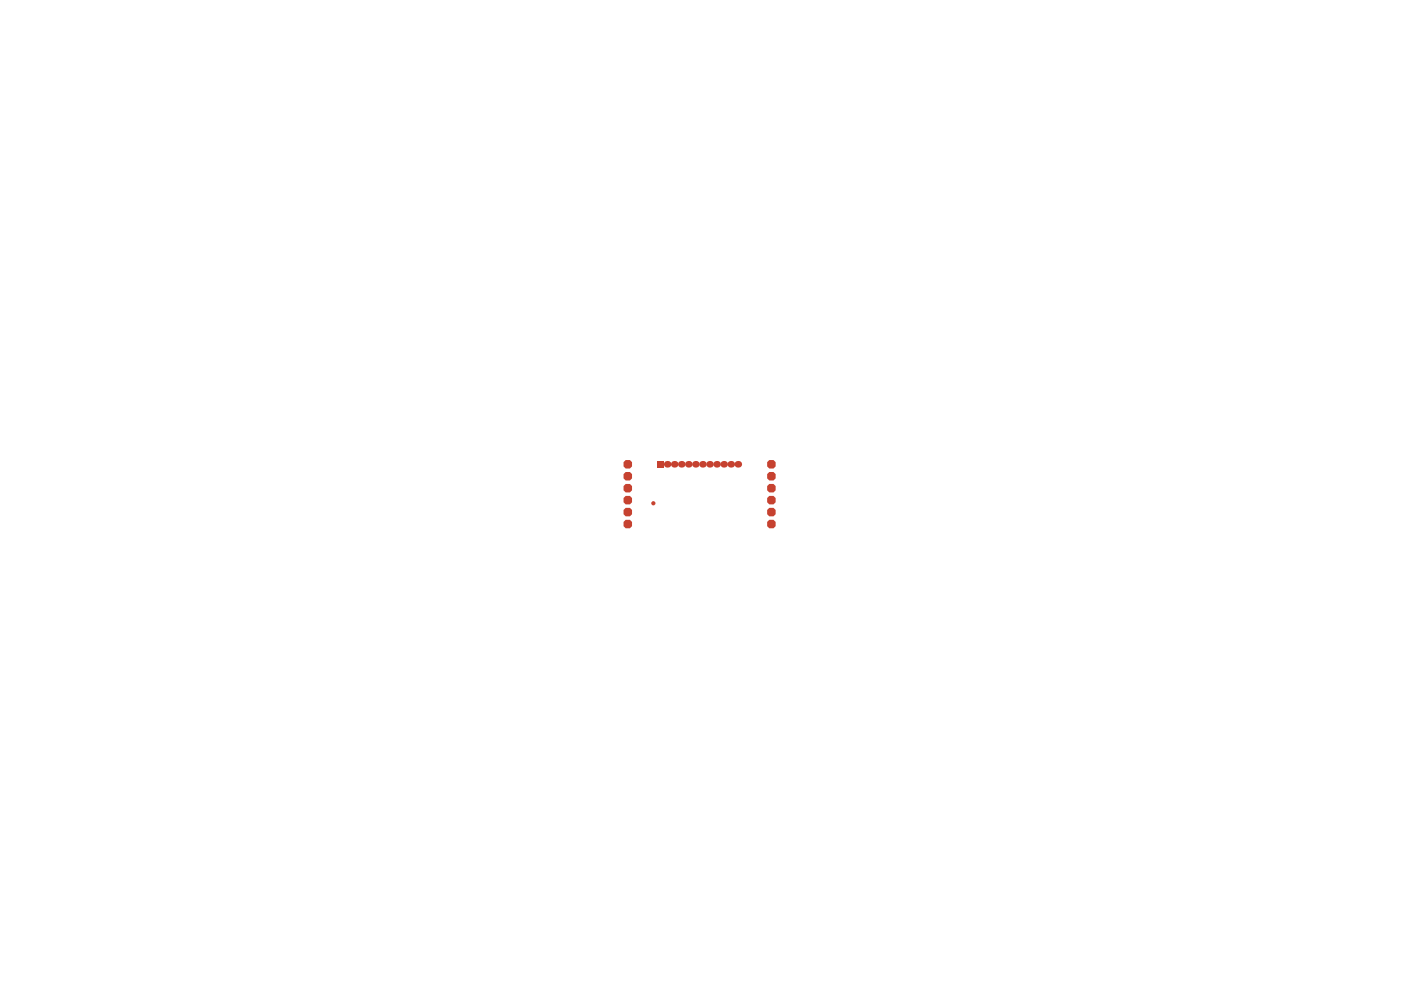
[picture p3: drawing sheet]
<svg xmlns="http://www.w3.org/2000/svg" width="297mm" height="210mm" viewBox="0 0 297 210" stroke-linecap="round" stroke-linejoin="round" font-family="sans-serif">
<g fill="#c64230">
<circle cx="138.5" cy="106.7" r=".45"/>
<circle cx="143" cy="98.4" r=".7"/>
<circle cx="148.9" cy="98.4" r=".7"/>
<circle cx="154.9" cy="98.4" r=".7"/>
<circle cx="141.5" cy="98.4" r=".7"/>
<circle cx="144.4" cy="98.4" r=".7"/>
<circle cx="145.9" cy="98.4" r=".7"/>
<circle cx="147.4" cy="98.4" r=".7"/>
<circle cx="151.9" cy="98.4" r=".7"/>
<circle cx="153.4" cy="98.4" r=".7"/>
<circle cx="156.4" cy="98.4" r=".7"/>
<circle cx="150.4" cy="98.4" r=".7"/>
</g>
<g fill="#c64230">
<path d="M139.3 97.7h1.4v1.4h-1.4z" fill-rule="evenodd"/>
<path d="M132.2 108.1l.5-.4h.9l.4 .4v.9l-.4 .5h-.9l-.5-.5z" fill-rule="evenodd"/>
<path d="M132.2 105.6l.5-.5h.9l.4 .5v.9l-.4 .4h-.9l-.5-.4z" fill-rule="evenodd"/>
<path d="M132.2 100.5l.5-.4h.9l.4 .4v.9l-.4 .5h-.9l-.5-.5z" fill-rule="evenodd"/>
<path d="M132.2 98l.5-.5h.9l.4 .5v.9l-.4 .4h-.9l-.5-.4z" fill-rule="evenodd"/>
<path d="M162.6 108.1l.5-.4h.9l.5 .4v.9l-.5 .5h-.9l-.5-.5z" fill-rule="evenodd"/>
<path d="M162.6 105.6l.5-.5h.9l.5 .5v.9l-.5 .4h-.9l-.5-.4z" fill-rule="evenodd"/>
<path d="M162.6 100.5l.5-.4h.9l.5 .4v.9l-.5 .5h-.9l-.5-.5z" fill-rule="evenodd"/>
<path d="M162.6 98l.5-.5h.9l.5 .5v.9l-.5 .4h-.9l-.5-.4z" fill-rule="evenodd"/>
<path d="M132.2 110.7l.5-.5h.9l.4 .5v.9l-.4 .4h-.9l-.5-.4z" fill-rule="evenodd"/>
<path d="M132.2 103.1l.5-.5h.9l.4 .5v.9l-.4 .4h-.9l-.5-.4z" fill-rule="evenodd"/>
<path d="M162.6 110.7l.5-.5h.9l.5 .5v.9l-.5 .4h-.9l-.5-.4z" fill-rule="evenodd"/>
<path d="M162.6 103.1l.5-.5h.9l.5 .5v.9l-.5 .4h-.9l-.5-.4z" fill-rule="evenodd"/>
</g>
</svg>
